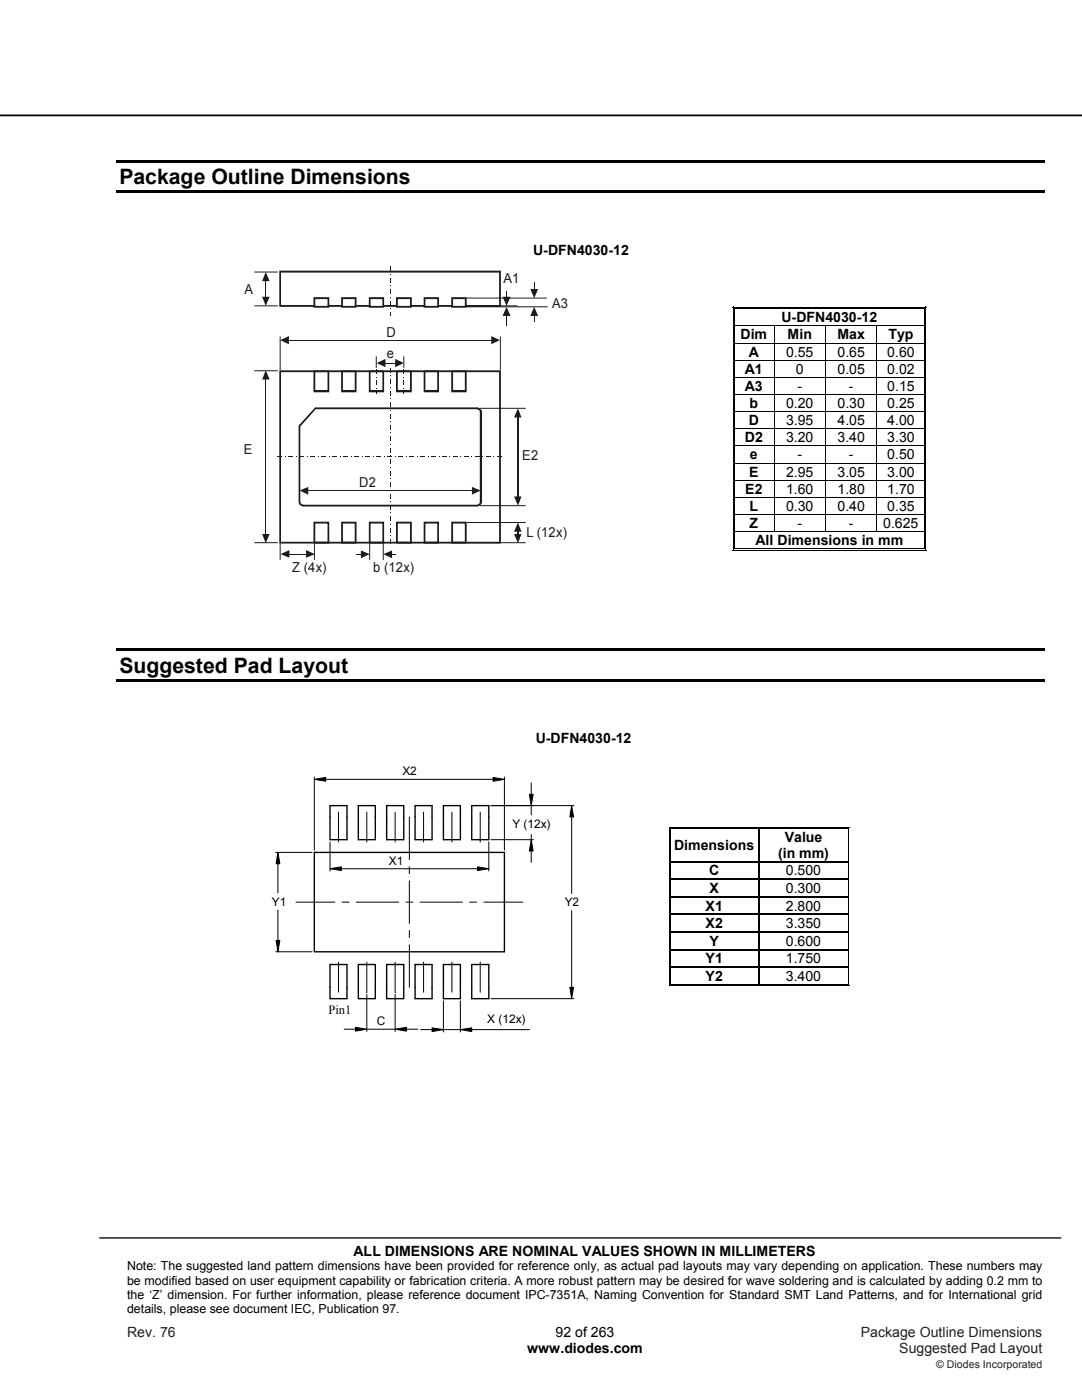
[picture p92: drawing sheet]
<svg xmlns="http://www.w3.org/2000/svg" width="216mm" height="279mm" viewBox="0 0 216 279" stroke-linecap="round" stroke-linejoin="round" font-family="sans-serif">
<defs><g id="words">
<g font-size="4.2">
<text x="23.8" y="36.7">Package Outline Dimensions</text>
<text x="23.8" y="134.2">Suggested Pad Layout</text>
</g>
<g font-size="2.8">
<text x="106.4" y="50.9">U-DFN4030-12</text>
<text x="155.9" y="64.3">U-DFN4030-12</text>
<text x="147.8" y="67.7">Dim</text>
<text x="149.4" y="71.2">A</text>
<text x="156.8" y="71.2">0.55</text>
<text x="157.2" y="67.7">Min</text>
<text x="167.1" y="67.7">Max</text>
<text x="167.1" y="71.2">0.65</text>
<text x="177" y="71.2">0.60</text>
<text x="177.3" y="67.7">Typ</text>
<text x="148.6" y="74.6">A1</text>
<text x="148.6" y="78">A3</text>
<text x="158.8" y="74.6">0</text>
<text x="159.1" y="78">-</text>
<text x="167.1" y="74.6">0.05</text>
<text x="169.4" y="78">-</text>
<text x="177" y="74.6">0.02</text>
<text x="177" y="78">0.15</text>
<text x="149.6" y="81.4">b</text>
<text x="156.8" y="81.4">0.20</text>
<text x="167.1" y="81.4">0.30</text>
<text x="177" y="81.4">0.25</text>
<text x="148.6" y="88.3">D2</text>
<text x="149.4" y="84.9">D</text>
<text x="156.8" y="84.9">3.95</text>
<text x="156.8" y="88.3">3.20</text>
<text x="167.1" y="84.9">4.05</text>
<text x="167.1" y="88.3">3.40</text>
<text x="177" y="84.9">4.00</text>
<text x="177" y="88.3">3.30</text>
<text x="149.5" y="95.1">E</text>
<text x="149.6" y="91.7">e</text>
<text x="156.8" y="95.1">2.95</text>
<text x="159.1" y="91.7">-</text>
<text x="167.1" y="95.1">3.05</text>
<text x="169.4" y="91.7">-</text>
<text x="177" y="95.1">3.00</text>
<text x="177" y="91.7">0.50</text>
<text x="148.7" y="98.5">E2</text>
<text x="149.6" y="102">L</text>
<text x="156.8" y="98.5">1.60</text>
<text x="156.8" y="102">0.30</text>
<text x="167.1" y="98.5">1.80</text>
<text x="167.1" y="102">0.40</text>
<text x="177" y="98.5">1.70</text>
<text x="177" y="102">0.35</text>
<text x="149.6" y="105.4">Z</text>
<text x="159.1" y="105.4">-</text>
<text x="169.4" y="105.4">-</text>
<text x="176.2" y="105.4">0.625</text>
<text x="150.8" y="108.8">All Dimensions in mm</text>
<text x="106.9" y="148.4">U-DFN4030-12</text>
<text x="156.6" y="168">Value</text>
<text x="134.5" y="169.6">Dimensions</text>
<text x="155.3" y="171.2">(in mm)</text>
<text x="141.5" y="174.7">C</text>
<text x="141.6" y="178.2">X</text>
<text x="156.8" y="178.2">0.300</text>
<text x="156.8" y="174.7">0.500</text>
<text x="140.8" y="181.7">X1</text>
<text x="140.8" y="185.3">X2</text>
<text x="156.8" y="181.7">2.800</text>
<text x="156.8" y="185.3">3.350</text>
<text x="141.6" y="188.7">Y</text>
<text x="156.8" y="188.7">0.600</text>
<text x="140.8" y="192.3">Y1</text>
<text x="140.8" y="195.8">Y2</text>
<text x="156.8" y="192.3">1.750</text>
<text x="156.8" y="195.8">3.400</text>
<text x="70.6" y="250.6">ALL DIMENSIONS ARE NOMINAL VALUES SHOWN IN MILLIMETERS</text>
<text x="110.9" y="266.8">92 of 263</text>
<text x="105.2" y="270.1">www.diodes.com</text>
</g>
<g font-size="2.8" fill="#231f20">
<text x="25.4" y="266.8">Rev. 76</text>
<text x="171.8" y="266.8">Package Outline Dimensions</text>
<text x="179.5" y="270.1">Suggested Pad Layout</text>
</g>
<g font-size="2.7" fill="#1f1a17">
<text x="48.8" y="58.7">A</text>
<text x="100.5" y="56.6">A1</text>
<text x="110.2" y="61.4">A3</text>
<text x="77.1" y="67.4">D</text>
<text x="77.2" y="71.4">e</text>
<text x="48.6" y="90.7">E</text>
<text x="104.2" y="91.9">E2</text>
<text x="71.7" y="97.1">D2</text>
<text x="105" y="107.2">L (12x)</text>
<text x="58.3" y="114.2">Z (4x)</text>
<text x="74.5" y="114.2">b (12x)</text>
</g>
<g font-size="2.5">
<text x="65.5" y="202.3">Pin1</text>
<text x="25.4" y="253.5">Note: The suggested land pattern dimensions have been provided for reference only, as actual pad layouts may vary depending on application. These numbers may</text>
<text x="25.4" y="256.4">be modified based on user equipment capability or fabrication criteria. A more robust pattern may be desired for wave soldering and is calculated by adding 0.2 mm to</text>
<text x="25.4" y="259.2">the ‘Z’ dimension. For further information, please reference document IPC-7351A, Naming Convention for Standard SMT Land Patterns, and for International grid</text>
<text x="25.4" y="262.1">details, please see document IEC, Publication 97.</text>
</g>
<g font-size="2.4">
<text x="80.3" y="154.7">X2</text>
<text x="102.2" y="165.2">Y (12x)</text>
<text x="77.6" y="172.5">X1</text>
<text x="54.2" y="180.7">Y1</text>
<text x="112.7" y="180.9">Y2</text>
<text x="75.2" y="204.5">C</text>
<text x="97.2" y="204.2">X (12x)</text>
</g>
<text font-size="2.1" fill="#231f20" x="186.8" y="273">© Diodes Incorporated</text>
</g></defs>
<path d="M0 23h215.9" fill="none" stroke="#000" stroke-width=".35"/>
<path d="M19.9 247.1h191.8" fill="none" stroke="#000" stroke-width=".26"/>
<path d="M23.3 31.9h185.2v.5h-185.2zM23.3 38h185.2v.5h-185.2zM146.2 61.2h.2v.5h-.2zM146.2 61.2h.5v.2h-.5zM146.5 61.5h.2v.2h-.2zM184.3 61.2h.5v.2h-.5zM184.3 61.5h.2v.2h-.2zM184.7 61.2h.1v.5h-.1z" fill="#000"/>
<path d="M146.3 61.7v3.3M146.6 61.7v3.3M146.7 61.3h37.6M146.7 61.6h37.6M184.4 61.7v3.3M184.8 61.7v3.3" fill="none" stroke="#000" stroke-width=".2"/>
<g fill="#fff">
<path d="M146.7 65.1h7.6v3.3h-7.6z"/>
<path d="M146.8 65.1h7.3v3.3h-7.3z"/>
<path d="M154.5 65.1h10.2v3.3h-10.2z"/>
<path d="M154.8 65.1h9.6v3.3h-9.6z"/>
<path d="M164.8 65.1h10.1v3.3h-10.1z"/>
<path d="M165.1 65.1h9.5v3.3h-9.5z"/>
</g>
<path d="M146.2 65h.2v.1h-.2zM146.5 65h.2v.1h-.2zM184.3 65h.2v.1h-.2zM184.7 65h.1v.1h-.1z" fill="#000"/>
<path d="M146.3 65.1v3.3M146.6 65.1v3.3M146.7 65h37.6M154.5 65.1v3.3M164.8 65.1v3.3M175 65.1v3.3M184.4 65.1v3.3M184.8 65.1v3.3" fill="none" stroke="#000" stroke-width=".2"/>
<g fill="#fff">
<path d="M146.7 68.6h7.6v3.2h-7.6z"/>
<path d="M146.8 68.6h7.3v3.2h-7.3z"/>
<path d="M154.5 68.6h10.2v3.2h-10.2z"/>
<path d="M154.8 68.6h9.6v3.2h-9.6z"/>
<path d="M164.8 68.6h10.1v3.2h-10.1z"/>
<path d="M165.1 68.6h9.5v3.2h-9.5z"/>
</g>
<path d="M146.2 68.4h.2v.2h-.2zM146.5 68.4h.2v.2h-.2zM184.3 68.4h.2v.2h-.2zM184.7 68.4h.1v.2h-.1z" fill="#000"/>
<path d="M146.3 68.6v3.2M146.6 68.6v3.2M146.7 68.5h37.6M154.5 68.6v3.2M164.8 68.6v3.2M175 68.6v3.2M184.4 68.6v3.2M184.8 68.6v3.2" fill="none" stroke="#000" stroke-width=".2"/>
<g fill="#fff">
<path d="M146.7 72h7.6v3.2h-7.6z"/>
<path d="M146.8 72h7.3v3.2h-7.3z"/>
<path d="M154.5 72h10.2v3.2h-10.2z"/>
<path d="M154.8 72h9.6v3.2h-9.6z"/>
<path d="M164.8 72h10.1v3.2h-10.1z"/>
<path d="M165.1 72h9.5v3.2h-9.5z"/>
</g>
<path d="M146.2 71.8h.2v.2h-.2zM146.5 71.8h.2v.2h-.2zM184.3 71.8h.2v.2h-.2zM184.7 71.8h.1v.2h-.1z" fill="#000"/>
<path d="M146.3 72v3.2M146.6 72v3.2M146.7 71.9h37.6M154.5 72v3.2M164.8 72v3.2M175 72v3.2M184.4 72v3.2M184.8 72v3.2" fill="none" stroke="#000" stroke-width=".2"/>
<g fill="#fff">
<path d="M146.7 75.4h7.6v3.3h-7.6z"/>
<path d="M146.8 75.4h7.3v3.3h-7.3z"/>
<path d="M154.5 75.4h10.2v3.3h-10.2z"/>
<path d="M154.8 75.4h9.6v3.3h-9.6z"/>
<path d="M164.8 75.4h10.1v3.3h-10.1z"/>
<path d="M165.1 75.4h9.5v3.3h-9.5z"/>
</g>
<path d="M146.2 75.2h.2v.2h-.2zM146.5 75.2h.2v.2h-.2zM184.3 75.2h.2v.2h-.2zM184.7 75.2h.1v.2h-.1z" fill="#000"/>
<path d="M146.3 75.4v3.3M146.6 75.4v3.3M146.7 75.3h37.6M154.5 75.4v3.3M164.8 75.4v3.3M175 75.4v3.3M184.4 75.4v3.3M184.8 75.4v3.3" fill="none" stroke="#000" stroke-width=".2"/>
<g fill="#fff">
<path d="M146.7 78.8h7.6v3.3h-7.6z"/>
<path d="M146.8 78.8h7.3v3.3h-7.3z"/>
<path d="M154.5 78.8h10.2v3.3h-10.2z"/>
<path d="M154.8 78.8h9.6v3.3h-9.6z"/>
<path d="M164.8 78.8h10.1v3.3h-10.1z"/>
<path d="M165.1 78.8h9.5v3.3h-9.5z"/>
</g>
<path d="M146.2 78.7h.2v.1h-.2zM146.5 78.7h.2v.1h-.2zM184.3 78.7h.2v.1h-.2zM184.7 78.7h.1v.1h-.1z" fill="#000"/>
<path d="M146.3 78.8v3.3M146.6 78.8v3.3M146.7 78.7h37.6M154.5 78.8v3.3M164.8 78.8v3.3M175 78.8v3.3M184.4 78.8v3.3M184.8 78.8v3.3" fill="none" stroke="#000" stroke-width=".2"/>
<g fill="#fff">
<path d="M146.7 82.3h7.6v3.2h-7.6z"/>
<path d="M146.8 82.3h7.3v3.2h-7.3z"/>
<path d="M154.5 82.3h10.2v3.2h-10.2z"/>
<path d="M154.8 82.3h9.6v3.2h-9.6z"/>
<path d="M164.8 82.3h10.1v3.2h-10.1z"/>
<path d="M165.1 82.3h9.5v3.2h-9.5z"/>
</g>
<path d="M146.2 82.1h.2v.1h-.2zM146.5 82.1h.2v.1h-.2zM184.3 82.1h.2v.1h-.2zM184.7 82.1h.1v.1h-.1z" fill="#000"/>
<path d="M146.3 82.2v3.3M146.6 82.2v3.3M146.7 82.1h37.6M154.5 82.2v3.3M164.8 82.2v3.3M175 82.2v3.3M184.4 82.2v3.3M184.8 82.2v3.3" fill="none" stroke="#000" stroke-width=".2"/>
<g fill="#fff">
<path d="M146.7 85.7h7.6v3.2h-7.6z"/>
<path d="M146.8 85.7h7.3v3.2h-7.3z"/>
<path d="M154.5 85.7h10.2v3.2h-10.2z"/>
<path d="M154.8 85.7h9.6v3.2h-9.6z"/>
<path d="M164.8 85.7h10.1v3.2h-10.1z"/>
<path d="M165.1 85.7h9.5v3.2h-9.5z"/>
</g>
<path d="M146.2 85.5h.2v.2h-.2zM146.5 85.5h.2v.2h-.2zM184.3 85.5h.2v.2h-.2zM184.7 85.5h.1v.2h-.1z" fill="#000"/>
<path d="M146.3 85.7v3.2M146.6 85.7v3.2M146.7 85.6h37.6M154.5 85.7v3.2M164.8 85.7v3.2M175 85.7v3.2M184.4 85.7v3.2M184.8 85.7v3.2" fill="none" stroke="#000" stroke-width=".2"/>
<g fill="#fff">
<path d="M146.7 89.1h7.6v3.2h-7.6z"/>
<path d="M146.8 89.1h7.3v3.2h-7.3z"/>
<path d="M154.5 89.1h10.2v3.2h-10.2z"/>
<path d="M154.8 89.1h9.6v3.2h-9.6z"/>
<path d="M164.8 89.1h10.1v3.2h-10.1z"/>
<path d="M165.1 89.1h9.5v3.2h-9.5z"/>
</g>
<path d="M146.2 88.9h.2v.2h-.2zM146.5 88.9h.2v.2h-.2zM184.3 88.9h.2v.2h-.2zM184.7 88.9h.1v.2h-.1z" fill="#000"/>
<path d="M146.3 89.1v3.2M146.6 89.1v3.2M146.7 89h37.6M154.5 89.1v3.2M164.8 89.1v3.2M175 89.1v3.2M184.4 89.1v3.2M184.8 89.1v3.2" fill="none" stroke="#000" stroke-width=".2"/>
<g fill="#fff">
<path d="M146.7 92.5h7.6v3.3h-7.6z"/>
<path d="M146.8 92.5h7.3v3.3h-7.3z"/>
<path d="M154.5 92.5h10.2v3.3h-10.2z"/>
<path d="M154.8 92.5h9.6v3.3h-9.6z"/>
<path d="M164.8 92.5h10.1v3.3h-10.1z"/>
<path d="M165.1 92.5h9.5v3.3h-9.5z"/>
</g>
<path d="M146.2 92.3h.2v.2h-.2zM146.5 92.3h.2v.2h-.2zM184.3 92.3h.2v.2h-.2zM184.7 92.3h.1v.2h-.1z" fill="#000"/>
<path d="M146.3 92.5v3.3M146.6 92.5v3.3M146.7 92.4h37.6M154.5 92.5v3.3M164.8 92.5v3.3M175 92.5v3.3M184.4 92.5v3.3M184.8 92.5v3.3" fill="none" stroke="#000" stroke-width=".2"/>
<g fill="#fff">
<path d="M146.7 95.9h7.6v3.3h-7.6z"/>
<path d="M146.8 95.9h7.3v3.3h-7.3z"/>
<path d="M154.5 95.9h10.2v3.3h-10.2z"/>
<path d="M154.8 95.9h9.6v3.3h-9.6z"/>
<path d="M164.8 95.9h10.1v3.3h-10.1z"/>
<path d="M165.1 95.9h9.5v3.3h-9.5z"/>
</g>
<path d="M146.2 95.8h.2v.1h-.2zM146.5 95.8h.2v.1h-.2zM184.3 95.8h.2v.1h-.2zM184.7 95.8h.1v.1h-.1z" fill="#000"/>
<path d="M146.3 95.9v3.3M146.6 95.9v3.3M146.7 95.8h37.6M154.5 95.9v3.3M164.8 95.9v3.3M175 95.9v3.3M184.4 95.9v3.3M184.8 95.9v3.3" fill="none" stroke="#000" stroke-width=".2"/>
<g fill="#fff">
<path d="M146.7 99.4h7.6v3.2h-7.6z"/>
<path d="M146.8 99.4h7.3v3.2h-7.3z"/>
<path d="M154.5 99.4h10.2v3.2h-10.2z"/>
<path d="M154.8 99.4h9.6v3.2h-9.6z"/>
<path d="M164.8 99.4h10.1v3.2h-10.1z"/>
<path d="M165.1 99.4h9.5v3.2h-9.5z"/>
</g>
<path d="M146.2 99.2h.2v.2h-.2zM146.5 99.2h.2v.2h-.2zM184.3 99.2h.2v.2h-.2zM184.7 99.2h.1v.2h-.1z" fill="#000"/>
<path d="M146.3 99.4v3.2M146.6 99.4v3.2M146.7 99.3h37.6M154.5 99.4v3.2M164.8 99.4v3.2M175 99.4v3.2M184.4 99.4v3.2M184.8 99.4v3.2" fill="none" stroke="#000" stroke-width=".2"/>
<g fill="#fff">
<path d="M146.7 102.8h7.6v3.2h-7.6z"/>
<path d="M146.8 102.8h7.3v3.2h-7.3z"/>
<path d="M154.5 102.8h10.2v3.2h-10.2z"/>
<path d="M154.8 102.8h9.6v3.2h-9.6z"/>
<path d="M164.8 102.8h10.1v3.2h-10.1z"/>
<path d="M165.1 102.8h9.5v3.2h-9.5z"/>
</g>
<path d="M146.2 102.6h.2v.2h-.2zM146.5 102.6h.2v.2h-.2zM184.3 102.6h.2v.2h-.2zM184.7 102.6h.1v.2h-.1z" fill="#000"/>
<path d="M146.3 102.8v3.2M146.6 102.8v3.2M146.7 102.7h37.6M154.5 102.8v3.2M164.8 102.8v3.2M175 102.8v3.2M184.4 102.8v3.2M184.8 102.8v3.2" fill="none" stroke="#000" stroke-width=".2"/>
<g fill="#fff">
<path d="M146.7 106.2h37.6v3.3h-37.6z"/>
<path d="M146.8 106.2h37.5v3.3h-37.5z"/>
</g>
<g fill="#000">
<path d="M146.2 106h.2v.2h-.2zM146.2 109.8h.5v.2h-.5zM146.5 106h.2v.2h-.2zM146.5 109.5h.2v.1h-.2zM184.3 106h.2v.2h-.2zM184.3 109.8h.5v.2h-.5zM184.3 109.5h.2v.1h-.2zM184.7 106h.1v.2h-.1zM184.7 109.5h.1v.5h-.1zM23.3 129.4h185.2v.5h-185.2zM23.3 135.5h185.2v.5h-185.2zM133.6 165.1v.3z"/>
<path d="M133.6 165.1l.2 .1zM133.6 171.9v.2zM133.6 175.4v.2zM133.6 178.9v.2zM133.7 165.3l.1 .1zM133.7 171.9l.1 .2zM133.7 175.4l.1 .2zM133.7 178.9l.1 .2zM151.3 165.4h.2zM151.3 165.1l.2 .1zM151.3 165.3l.2 .1zM151.3 171.9h.2v.2h-.2z"/>
<path d="M151.3 175.4h.2v.2h-.2zM151.3 178.9h.2v.2h-.2zM169.2 165.1l.2 .1zM169.2 165.3l.1 .1zM169.2 171.9l.1 .2zM169.2 175.4l.1 .2zM169.2 178.9l.1 .2zM169.4 165.1v.3zM169.4 171.9v.2zM169.4 175.4v.2zM169.4 178.9v.2zM133.6 182.4v.2z"/>
<path d="M133.6 185.9v.3zM133.6 189.4v.3zM133.6 192.9v.3zM133.6 196.6l.2 .1zM133.7 182.4l.1 .2zM133.7 185.9l.1 .3zM133.7 189.4l.1 .3zM133.7 192.9l.1 .3zM133.7 196.4l.1 .1zM151.3 182.4h.2v.2h-.2zM151.3 185.9h.2v.3h-.2zM151.3 189.4h.2v.3h-.2z"/>
<path d="M151.3 192.9h.2v.3h-.2zM169.2 182.4l.1 .2zM169.2 185.9l.1 .3zM169.2 189.4l.1 .3zM169.2 192.9l.1 .3zM169.2 196.6l.2 .1zM169.2 196.4l.1 .1zM169.4 182.4v.2zM169.4 185.9v.3zM169.4 189.4v.3zM169.4 192.9v.3zM169.4 196.4v.3z"/>
</g>
<g fill="none" stroke="#000" stroke-width=".2">
<path d="M146.3 106.2v3.8M146.6 106.2v3.3M146.7 106.1h37.6M146.7 109.9h37.6M146.7 109.6h37.6M184.4 106.2v3.3M184.8 106.2v3.3M133.6 165.4v6.5M133.6 172.1v3.3M133.6 175.6v3.3M133.6 179.1v3.3M133.8 165.4v6.5"/>
<path d="M133.8 172.1v3.3M133.8 175.6v3.3M133.8 179.1v3.3M133.8 165.1h17.5M133.8 165.3h17.5M151.5 165.1h17.7M151.5 165.3h17.7M169.2 165.4v6.5M169.2 172.1v3.3M169.2 175.6v3.3M169.2 179.1v3.3M169.4 165.4v6.5"/>
<path d="M169.4 172.1v3.3M169.4 175.6v3.3M169.4 179.1v3.3M133.6 182.6v3.3M133.6 186.2v3.2M133.6 189.7v3.2M133.6 193.2v3.5M133.8 182.6v3.3M133.8 186.2v3.2M133.8 189.7v3.2M133.8 193.2v3.2M133.8 196.6h35.4"/>
<path d="M133.8 196.5h17.5M169.2 182.6v3.3M169.2 186.2v3.2M169.2 189.7v3.2M169.2 193.2v3.2l-17.7 .1M169.4 182.6v3.3M169.4 186.2v3.2M169.4 189.7v3.2M169.4 193.2v3.2"/>
</g>
<g fill="none" stroke="#000" stroke-width=".25">
<path d="M133.8 172h17.5M133.8 175.5h17.5M133.8 179h17.5M151.4 165.4v6.5M151.4 172.1v3.3M151.4 175.6v3.3M151.4 179.1v3.3M151.5 172h17.7M151.5 175.5h17.7M151.5 179h17.7M133.8 182.5h17.5M133.8 186h17.5"/>
<path d="M133.8 189.5h17.5M133.8 193h17.5M151.4 182.6v3.3M151.4 186.2v3.2M151.4 189.7v3.2M151.4 193.2v3.3M151.5 182.5h17.7M151.5 186h17.7M151.5 189.5h17.7M151.5 193h17.7"/>
</g>
<g fill="#1f1a17">
<path d="M77.8 73.4h.2v1h-.2z"/>
<path d="M77.8 74.9h.2v.2h-.2z"/>
<path d="M77.8 75.7h.2v.9h-.2z"/>
<path d="M77.8 77.2h.2v.2h-.2z"/>
<path d="M77.8 78h.2v.9h-.2z"/>
<path d="M77.8 79.5h.2v.2h-.2z"/>
<path d="M77.8 80.3h.2v.9h-.2z"/>
<path d="M77.8 81.8h.2v.1h-.2z"/>
<path d="M77.8 82.6h.2v.9h-.2z"/>
<path d="M77.8 84h.2v.2h-.2z"/>
<path d="M77.8 84.9h.2v.9h-.2z"/>
<path d="M77.8 86.3h.2v.2h-.2z"/>
<path d="M77.8 87.1h.2v1h-.2z"/>
<path d="M77.8 88.6h.2v.2h-.2z"/>
<path d="M77.8 89.4h.2v.9h-.2z"/>
<path d="M77.8 90.9h.2v.2h-.2z"/>
<path d="M77.8 91.7h.2v.9h-.2z"/>
<path d="M77.8 93.2h.2v.1h-.2z"/>
<path d="M77.8 94h.2v.9h-.2z"/>
<path d="M77.8 95.4h.2v.2h-.2z"/>
<path d="M77.8 96.3h.2v.9h-.2z"/>
<path d="M77.8 97.7h.2v.2h-.2z"/>
<path d="M77.8 98.6h.2v.9h-.2z"/>
<path d="M77.8 100h.2v.2h-.2z"/>
<path d="M77.8 100.8h.2v.9h-.2z"/>
<path d="M77.8 102.3h.2v.2h-.2z"/>
<path d="M77.8 103.1h.2v.9h-.2z"/>
<path d="M77.8 104.6h.2v.2h-.2z"/>
<path d="M77.8 105.4h.2v.9h-.2z"/>
<path d="M77.8 106.8h.2v.2h-.2z"/>
<path d="M77.8 107.7h.2v.9h-.2z"/>
<path d="M55.4 91.1h.9v.1h-.9z"/>
<path d="M56.9 91.1h.1v.1h-.1z"/>
<path d="M57.6 91.1h.9v.1h-.9z"/>
<path d="M59.1 91.1h.1v.1h-.1z"/>
<path d="M59.8 91.1h.9v.1h-.9z"/>
<path d="M61.2 91.1h.2v.1h-.2z"/>
<path d="M61.9 91.1h1v.1h-1z"/>
<path d="M63.4 91.1h.2v.1h-.2z"/>
<path d="M64.1 91.1h1v.1h-1z"/>
<path d="M65.6 91.1h.2v.1h-.2z"/>
<path d="M66.3 91.1h1v.1h-1z"/>
<path d="M67.8 91.1h.2v.1h-.2z"/>
<path d="M68.5 91.1h1v.1h-1z"/>
<path d="M70 91.1h.2v.1h-.2z"/>
<path d="M70.7 91.1h1v.1h-1z"/>
<path d="M72.2 91.1h.2v.1h-.2z"/>
<path d="M72.9 91.1h1v.1h-1z"/>
<path d="M74.4 91.1h.1v.1h-.1z"/>
<path d="M75.1 91.1h.9v.1h-.9z"/>
<path d="M76.6 91.1h.1v.1h-.1z"/>
<path d="M77.3 91.1h.9v.1h-.9z"/>
<path d="M78.8 91.1h.1v.1h-.1z"/>
<path d="M79.5 91.1h.9v.1h-.9z"/>
<path d="M80.9 91.1h.2v.1h-.2z"/>
<path d="M81.6 91.1h1v.1h-1z"/>
<path d="M83.1 91.1h.2v.1h-.2z"/>
<path d="M83.8 91.1h1v.1h-1z"/>
<path d="M85.3 91.1h.2v.1h-.2z"/>
<path d="M86 91.1h1v.1h-1z"/>
<path d="M87.5 91.1h.2v.1h-.2z"/>
<path d="M88.2 91.1h1v.1h-1z"/>
<path d="M89.7 91.1h.2v.1h-.2z"/>
<path d="M90.4 91.1h1v.1h-1z"/>
<path d="M91.9 91.1h.2v.1h-.2z"/>
<path d="M92.7 91.1h.9v.1h-.9z"/>
<path d="M94.1 91.1h.2v.1h-.2z"/>
<path d="M94.9 91.1h.8v.1h-.8z"/>
<path d="M96.3 91.1h.1v.1h-.1z"/>
<path d="M97 91.1h.9v.1h-.9z"/>
<path d="M98.4 91.1h.2v.1h-.2z"/>
<path d="M99.3 91.1h.8v.1h-.8z"/>
<path d="M55.9 108.1h43.9v.4h-43.9zM99.8 108.3h.1v.2h-.1zM99.6 74.1h.3v34.2h-.3zM99.8 73.9h.1v.2h-.1zM55.9 73.9h43.9v.4h-43.9zM55.7 73.9h.2v.2h-.2zM55.7 74.1h.4v34.2h-.4zM55.7 108.3h.2v.2h-.2z"/>
<path d="M62.7 77.8h2.8v.5h-2.8zM65.5 78.1h.2v.2h-.2zM65.4 74.1h.3v4h-.3zM65.5 73.9h.2v.2h-.2zM62.7 73.9h2.8v.4h-2.8zM62.5 73.9h.2v.2h-.2zM62.5 74.1h.4v4h-.4zM62.5 78.1h.2v.2h-.2z"/>
<path d="M68.2 77.8h2.8v.5h-2.8zM71 78.1h.1v.2h-.1zM70.8 74.1h.3v4h-.3zM71 73.9h.1v.2h-.1zM68.2 73.9h2.8v.4h-2.8zM68.1 73.9h.1v.2h-.1zM68.1 74.1h.3v4h-.3zM68.1 78.1h.1v.2h-.1z"/>
<path d="M73.8 77.8h2.7v.5h-2.7zM76.5 78.1h.1v.2h-.1zM76.3 74.1h.3v4h-.3zM76.5 73.9h.1v.2h-.1zM73.8 73.9h2.7v.4h-2.7zM73.6 73.9h.2v.2h-.2zM73.6 74.1h.3v4h-.3zM73.6 78.1h.2v.2h-.2z"/>
<path d="M79.2 77.8h2.8v.5h-2.8zM82 78.1h.2v.2h-.2zM81.8 74.1h.4v4h-.4zM82 73.9h.2v.2h-.2zM79.2 73.9h2.8v.4h-2.8zM79 73.9h.2v.2h-.2zM79 74.1h.4v4h-.4zM79 78.1h.2v.2h-.2z"/>
<path d="M84.7 77.8h2.7v.5h-2.7zM87.4 78.1h.2v.2h-.2zM87.2 74.1h.4v4h-.4zM87.4 73.9h.2v.2h-.2zM84.7 73.9h2.7v.4h-2.7zM84.5 73.9h.2v.2h-.2zM84.5 74.1h.4v4h-.4zM84.5 78.1h.2v.2h-.2z"/>
<path d="M90.2 77.8h2.7v.5h-2.7zM92.9 78.1h.2v.2h-.2zM92.8 74.1h.3v4h-.3zM92.9 73.9h.2v.2h-.2zM90.2 73.9h2.7v.4h-2.7zM90 73.9h.2v.2h-.2zM90 74.1h.4v4h-.4zM90 78.1h.2v.2h-.2z"/>
<path d="M62.7 108.1h2.8v.4h-2.8zM65.5 108.3h.2v.2h-.2zM65.4 104.3h.3v4h-.3zM65.5 104.1h.2v.2h-.2zM62.7 104.1h2.8v.4h-2.8zM62.5 104.1h.2v.2h-.2zM62.5 104.3h.4v4h-.4zM62.5 108.3h.2v.2h-.2z"/>
<path d="M68.2 108.1h2.8v.4h-2.8zM71 108.3h.1v.2h-.1zM70.8 104.3h.3v4h-.3zM71 104.1h.1v.2h-.1zM68.2 104.1h2.8v.4h-2.8zM68.1 104.1h.1v.2h-.1zM68.1 104.3h.3v4h-.3zM68.1 108.3h.1v.2h-.1z"/>
<path d="M73.8 108.1h2.7v.4h-2.7zM76.5 108.3h.1v.2h-.1zM76.3 104.3h.3v4h-.3zM76.5 104.1h.1v.2h-.1zM73.8 104.1h2.7v.4h-2.7zM73.6 104.1h.2v.2h-.2zM73.6 104.3h.3v4h-.3zM73.6 108.3h.2v.2h-.2z"/>
<path d="M79.2 108.1h2.8v.4h-2.8zM82 108.3h.2v.2h-.2zM81.8 104.3h.4v4h-.4zM82 104.1h.2v.2h-.2zM79.2 104.1h2.8v.4h-2.8zM79 104.1h.2v.2h-.2zM79 104.3h.4v4h-.4zM79 108.3h.2v.2h-.2z"/>
<path d="M84.7 108.1h2.7v.4h-2.7zM87.4 108.3h.2v.2h-.2zM87.2 104.3h.4v4h-.4zM87.4 104.1h.2v.2h-.2zM84.7 104.1h2.7v.4h-2.7zM84.5 104.1h.2v.2h-.2zM84.5 104.3h.4v4h-.4zM84.5 108.3h.2v.2h-.2z"/>
<path d="M90.2 108.1h2.7v.4h-2.7zM92.9 108.3h.2v.2h-.2zM92.8 104.3h.3v4h-.3zM92.9 104.1h.2v.2h-.2zM90.2 104.1h2.7v.4h-2.7zM90 104.1h.2v.2h-.2zM90 104.3h.4v4h-.4zM90 108.3h.2v.2h-.2z"/>
<path d="M62.9 81.3h32.3v.4h-32.3zM95.2 81.3v.4zM95.2 81.3l.6 .3-.2 .3-.4-.2zM95.8 81.6l.3 .3 .1 .3h-.5l-.1-.3zM95.7 82.2h.5zM95.7 82.2h.5v18h-.5zM95.7 100.2h.5zM95.7 100.2h.5l-.1 .3-.3 .3-.2-.3zM95.2 100.7l.4-.2 .2 .3-.6 .3zM95.2 100.7v.4zM60.5 100.7h34.7v.4h-34.7zM60.5 100.7v.4zM59.8 100.8l.3-.3 .4 .2v.4zM59.6 100.2h.3l.2 .3-.3 .3zM59.6 100.2h.3zM59.6 85.1h.3v15.1h-.3zM59.6 84.9l.2 .2h-.2zM62.8 81.4l.3 .2-3.3 3.6-.2-.3zM62.8 81.4l.1-.1v.2z"/>
<path d="M55.9 60.9h43.9v.3h-43.9zM99.8 61h.1v.2h-.1zM99.6 54.2h.3v6.8h-.3zM99.8 54h.1v.2h-.1zM55.9 54h43.9v.4h-43.9zM55.7 54h.2v.2h-.2zM55.7 54.2h.4v6.8h-.4zM55.7 61h.2v.2h-.2z"/>
</g>
<path d="M62.7 59.5h2.8v1.7h-2.8z" fill="#fff"/>
<path d="M62.7 61h2.8v.4h-2.8zM65.5 61.2h.2v.2h-.2zM65.4 59.5h.3v1.7h-.3zM65.5 59.3h.2v.2h-.2zM62.7 59.3h2.8v.4h-2.8zM62.5 59.3h.2v.2h-.2zM62.5 59.5h.4v1.7h-.4zM62.5 61.2h.2v.2h-.2z" fill="#1f1a17"/>
<path d="M68.2 59.5h2.8v1.7h-2.8z" fill="#fff"/>
<path d="M68.2 61h2.8v.4h-2.8zM71 61.2h.1v.2h-.1zM70.8 59.5h.3v1.7h-.3zM71 59.3h.1v.2h-.1zM68.2 59.3h2.8v.4h-2.8zM68.1 59.3h.1v.2h-.1zM68.1 59.5h.3v1.7h-.3zM68.1 61.2h.1v.2h-.1z" fill="#1f1a17"/>
<path d="M73.8 59.5h2.7v1.7h-2.7z" fill="#fff"/>
<path d="M73.8 61h2.7v.4h-2.7zM76.5 61.2h.1v.2h-.1zM76.3 59.5h.3v1.7h-.3zM76.5 59.3h.1v.2h-.1zM73.8 59.3h2.7v.4h-2.7zM73.6 59.3h.2v.2h-.2zM73.6 59.5h.3v1.7h-.3zM73.6 61.2h.2v.2h-.2z" fill="#1f1a17"/>
<path d="M79.2 59.5h2.8v1.7h-2.8z" fill="#fff"/>
<path d="M79.2 61h2.8v.4h-2.8zM82 61.2h.2v.2h-.2zM81.8 59.5h.4v1.7h-.4zM82 59.3h.2v.2h-.2zM79.2 59.3h2.8v.4h-2.8zM79 59.3h.2v.2h-.2zM79 59.5h.4v1.7h-.4zM79 61.2h.2v.2h-.2z" fill="#1f1a17"/>
<path d="M84.7 59.5h2.7v1.7h-2.7z" fill="#fff"/>
<path d="M84.7 61h2.7v.4h-2.7zM87.4 61.2h.2v.2h-.2zM87.2 59.5h.4v1.7h-.4zM87.4 59.3h.2v.2h-.2zM84.7 59.3h2.7v.4h-2.7zM84.5 59.3h.2v.2h-.2zM84.5 59.5h.4v1.7h-.4zM84.5 61.2h.2v.2h-.2z" fill="#1f1a17"/>
<path d="M90.2 59.5h2.7v1.7h-2.7z" fill="#fff"/>
<g fill="#1f1a17">
<path d="M77.8 53.1h.2v1h-.2z"/>
<path d="M77.8 54.7h.2v.1h-.2z"/>
<path d="M77.8 55.5h.2v.9h-.2z"/>
<path d="M77.8 56.9h.2v.2h-.2z"/>
<path d="M77.8 57.8h.2v.9h-.2z"/>
<path d="M77.8 59.2h.2v.2h-.2z"/>
<path d="M77.8 60h.2v1h-.2z"/>
<path d="M77.8 61.5h.2v.2h-.2z"/>
<path d="M77.8 62.3h.2v.7h-.2z"/>
<path d="M90.2 61h2.7v.4h-2.7zM92.9 61.2h.2v.2h-.2zM92.8 59.5h.3v1.7h-.3zM92.9 59.3h.2v.2h-.2zM90.2 59.3h2.7v.4h-2.7zM90 59.3h.2v.2h-.2zM90 59.5h.4v1.7h-.4zM90 61.2h.2v.2h-.2z"/>
</g>
<path d="M50.8 54.3h4.6M93 59.5h16.1M50.8 61h4.6M55.9 67.2v6.6M75.1 71.2v2.2M93 61h10.2M93 61.2h16.2M99.8 67.2v6.6" fill="none" stroke="#1f1a17" stroke-width=".2"/>
<g fill="#1f1a17">
<path d="M75 73.6h.2v1h-.2z"/>
<path d="M75 75.2h.2v.2h-.2z"/>
<path d="M75 75.9h.2v1h-.2z"/>
<path d="M75 77.5h.2v.2h-.2z"/>
<path d="M75 78.2h.2v.3h-.2z"/>
<path d="M80.5 73.6h.2v1h-.2z"/>
<path d="M80.5 75.2h.2v.2h-.2z"/>
<path d="M80.5 75.9h.2v1h-.2z"/>
<path d="M80.5 77.5h.2v.2h-.2z"/>
<path d="M80.5 78.2h.2v.3h-.2z"/>
</g>
<path d="M80.6 71.2v2.2" fill="none" stroke="#1f1a17" stroke-width=".2"/>
<path d="M78.8 71.6l1.8 .9-1.8 .8 1.8-.8-1.8 .8z" fill-rule="evenodd" fill="#1f1a17"/>
<path d="M76.7 72.5h2.2" fill="none" stroke="#1f1a17" stroke-width=".2"/>
<g fill="#1f1a17">
<path d="M75.2 72.5l1.7-.9v1.7z" fill-rule="evenodd"/>
<path d="M98 67.1l1.8 .8-1.8 .8 1.8-.8-1.8 .8z" fill-rule="evenodd"/>
</g>
<path d="M57.6 67.9h40.6" fill="none" stroke="#1f1a17" stroke-width=".2"/>
<g fill="#1f1a17">
<path d="M55.9 67.9l1.8-.8v1.6z" fill-rule="evenodd"/>
<path d="M53 54.3l.8 1.8h-1.5l.7-1.8 .8 1.8z" fill-rule="evenodd"/>
</g>
<path d="M53 55.9v3.5" fill="none" stroke="#1f1a17" stroke-width=".2"/>
<g fill="#1f1a17">
<path d="M52.3 59.2h1.5l-.8 1.8 .8-1.8-.8 1.8z" fill-rule="evenodd"/>
<path d="M101.1 61.2l.8 1.9h-1.6l.8-1.9 .8 1.9z" fill-rule="evenodd"/>
</g>
<path d="M101.1 62.9v2" fill="none" stroke="#1f1a17" stroke-width=".2"/>
<g fill="#1f1a17">
<path d="M106.6 61.2l.8 1.9h-1.6l.8-1.9 .8 1.9z" fill-rule="evenodd"/>
<path d="M100.3 59.2h1.6l-.8 1.8z" fill-rule="evenodd"/>
<path d="M105.8 57.7h1.6l-.8 1.8z" fill-rule="evenodd"/>
</g>
<g fill="#1f1a17">
<path d="M106.5 62.9h.2v1.3h-.2z"/>
<path d="M101 58h.2v1.4h-.2z"/>
<path d="M106.5 56.4h.2v1.4h-.2z"/>
</g>
<path d="M50.8 74h4.6M50.8 108.3h4.6" fill="none" stroke="#1f1a17" stroke-width=".2"/>
<path d="M53 73.9l.8 1.8h-1.5l.7-1.8 .8 1.8z" fill-rule="evenodd" fill="#1f1a17"/>
<path d="M53 75.6v31.1" fill="none" stroke="#1f1a17" stroke-width=".2"/>
<path d="M52.3 106.6h1.5l-.8 1.8 .8-1.8-.8 1.8z" fill-rule="evenodd" fill="#1f1a17"/>
<path d="M95.8 81.5h9M95.8 100.9h9" fill="none" stroke="#1f1a17" stroke-width=".2"/>
<path d="M103.4 81.5l.7 1.8h-1.5l.8-1.8 .7 1.8z" fill-rule="evenodd" fill="#1f1a17"/>
<path d="M103.3 83.2v16.1" fill="none" stroke="#1f1a17" stroke-width=".25"/>
<path d="M102.6 99.1h1.5l-.7 1.8 .7-1.8-.7 1.8z" fill-rule="evenodd" fill="#1f1a17"/>
<path d="M93.2 104.3h11.6M93.2 108.3h11.6" fill="none" stroke="#1f1a17" stroke-width=".2"/>
<g fill="#1f1a17">
<path d="M103.4 104.3l.7 1.8h-1.5l.8-1.8 .7 1.8z" fill-rule="evenodd"/>
<path d="M102.6 106.6h1.5l-.7 1.8 .7-1.8-.7 1.8z" fill-rule="evenodd"/>
</g>
<path d="M103.2 105.9h.2v.9h-.2z" fill="#1f1a17"/>
<path d="M55.9 108.5v3.2M62.7 108.5v3.2M73.8 108.5v3.2M76.5 108.5v3.2" fill="none" stroke="#1f1a17" stroke-width=".2"/>
<path d="M56 110.6l1.7-.8v1.5l-1.7-.7 1.7-.8z" fill-rule="evenodd" fill="#1f1a17"/>
<path d="M57.6 110.6h3.6" fill="none" stroke="#1f1a17" stroke-width=".2"/>
<g fill="#1f1a17">
<path d="M61.1 109.8l1.7 .8-1.7 .7v-1.5l1.7 .8z" fill-rule="evenodd"/>
<path d="M76.5 110.6l1.7-.7v1.5l-1.7-.8 1.7-.7z" fill-rule="evenodd"/>
<path d="M72 109.9l1.8 .7-1.8 .8 1.8-.8-1.8 .8z" fill-rule="evenodd"/>
<path d="M59.8 97.9l1.7-.7v1.5l-1.7-.8 1.7-.7z" fill-rule="evenodd"/>
</g>
<g fill="#1f1a17">
<path d="M78.1 110.5h.9v.2h-.9z"/>
<path d="M71.1 110.5h1.1v.2h-1.1z"/>
</g>
<path d="M61.3 97.9h33" fill="none" stroke="#1f1a17" stroke-width=".2"/>
<path d="M94.2 97.2l1.7 .7-1.7 .8v-1.5l1.7 .7z" fill-rule="evenodd" fill="#1f1a17"/>
<g fill="none" stroke="#000" stroke-width=".27">
<path d="M62.7 170.1h37.9v19.8h-37.9zM65.8 160.8h3.4v6.8h-3.4zM71.5 160.8h3.4v6.8h-3.4zM77.2 160.8h3.4v6.8h-3.4zM82.8 160.8h3.4v6.8h-3.4zM88.5 160.8h3.4v6.8h-3.4zM94.1 160.8h3.4v6.8h-3.4zM65.8 192.5h3.4v6.8h-3.4zM71.5 192.5h3.4v6.8h-3.4zM77.2 192.5h3.4v6.8h-3.4zM82.8 192.5h3.4v6.8h-3.4zM88.5 192.5h3.4v6.8h-3.4z"/>
<path d="M94.1 192.5h3.4v6.8h-3.4z"/>
</g>
<g fill="none" stroke="#000" stroke-width=".2">
<path d="M62.7 155.5l2.3-.3v.7zM62.7 155.1v14.6M65 155.5h33.4M98.4 155.2l2.2 .3-2.2 .4zM100.6 155.1v14.6M105.6 158.5h.8l-.4 2.3zM106 156.3v2.2M55 170.1h7.3M55.5 170.1l.3 2.3h-.7zM55.5 172.4v5.8M65.8 173.4l2.3-.4v.7zM65.8 168v5.8"/>
<path d="M67.5 162.1v5.9M68.1 173.4h27.2M73.2 162.1v5.9M78.8 162.1v5.9M81.7 163v8.5M81.7 173v1.4M81.7 175.8v8.5M84.5 162.1v5.9M90.2 162.1v5.9M95.3 173l2.2 .4-2.2 .3zM95.8 162.1v5.9M97.5 168v5.8"/>
<path d="M98 160.8h16.5M98 167.6h8.4M106 160.8v1.8M106 166.6v1M106 169.8v2.3M106 167.6l.4 2.2h-.8zM114.1 163v15.3M114.1 160.8l.3 2.2h-.7zM55 189.9h7.3M55.1 187.7h.7l-.3 2.2zM55.5 181.6v6.1M59.1 180h7.7"/>
<path d="M67.5 192v6M68.2 180h1.5M71.1 180h8.5M73.2 198.5v7.4M73.2 192v6M78.8 198.5v7.4M78.8 192v6M81 180h1.4M81.7 185.7v1.4M81.7 188.5v8.5M83.8 180h8.5M84.5 192v6"/>
<path d="M88.5 199.7v6.3M90.2 192v6M91.9 199.7v6.3M93.7 180h1.4M95.8 192v6M96.5 180h7.8M98 199.3h16.5M113.7 197h.7l-.3 2.3zM114.1 181.7v15.3M68.7 205.4h2.2M70.9 205l2.3 .4-2.3 .4zM73.2 205.4h5.6"/>
<path d="M78.8 205.4l2.3-.4v.8zM81.1 205.4h2.3M83.9 205.5h2.3M86.2 205.1l2.3 .4-2.3 .4zM88.5 205.5h3.4M91.9 205.5l2.2-.4v.8zM94.1 205.5h11.5"/>
</g>
<g fill="#000">
<path d="M62.7 155.5l2.3-.3v.7zM98.4 155.2l2.2 .3-2.2 .4zM105.6 158.5h.8l-.4 2.3zM55.5 170.1l.3 2.3h-.7zM65.8 173.4l2.3-.4v.7zM95.3 173l2.2 .4-2.2 .3zM106 167.6l.4 2.2h-.8zM114.1 160.8l.3 2.2h-.7zM55.1 187.7h.7l-.3 2.2zM113.7 197h.7l-.3 2.3zM70.9 205l2.3 .4-2.3 .4zM78.8 205.4l2.3-.4v.8z"/>
<path d="M86.2 205.1l2.3 .4-2.3 .4zM91.9 205.5l2.2-.4v.8z"/>
</g>
<use href="#words"/>
</svg>
